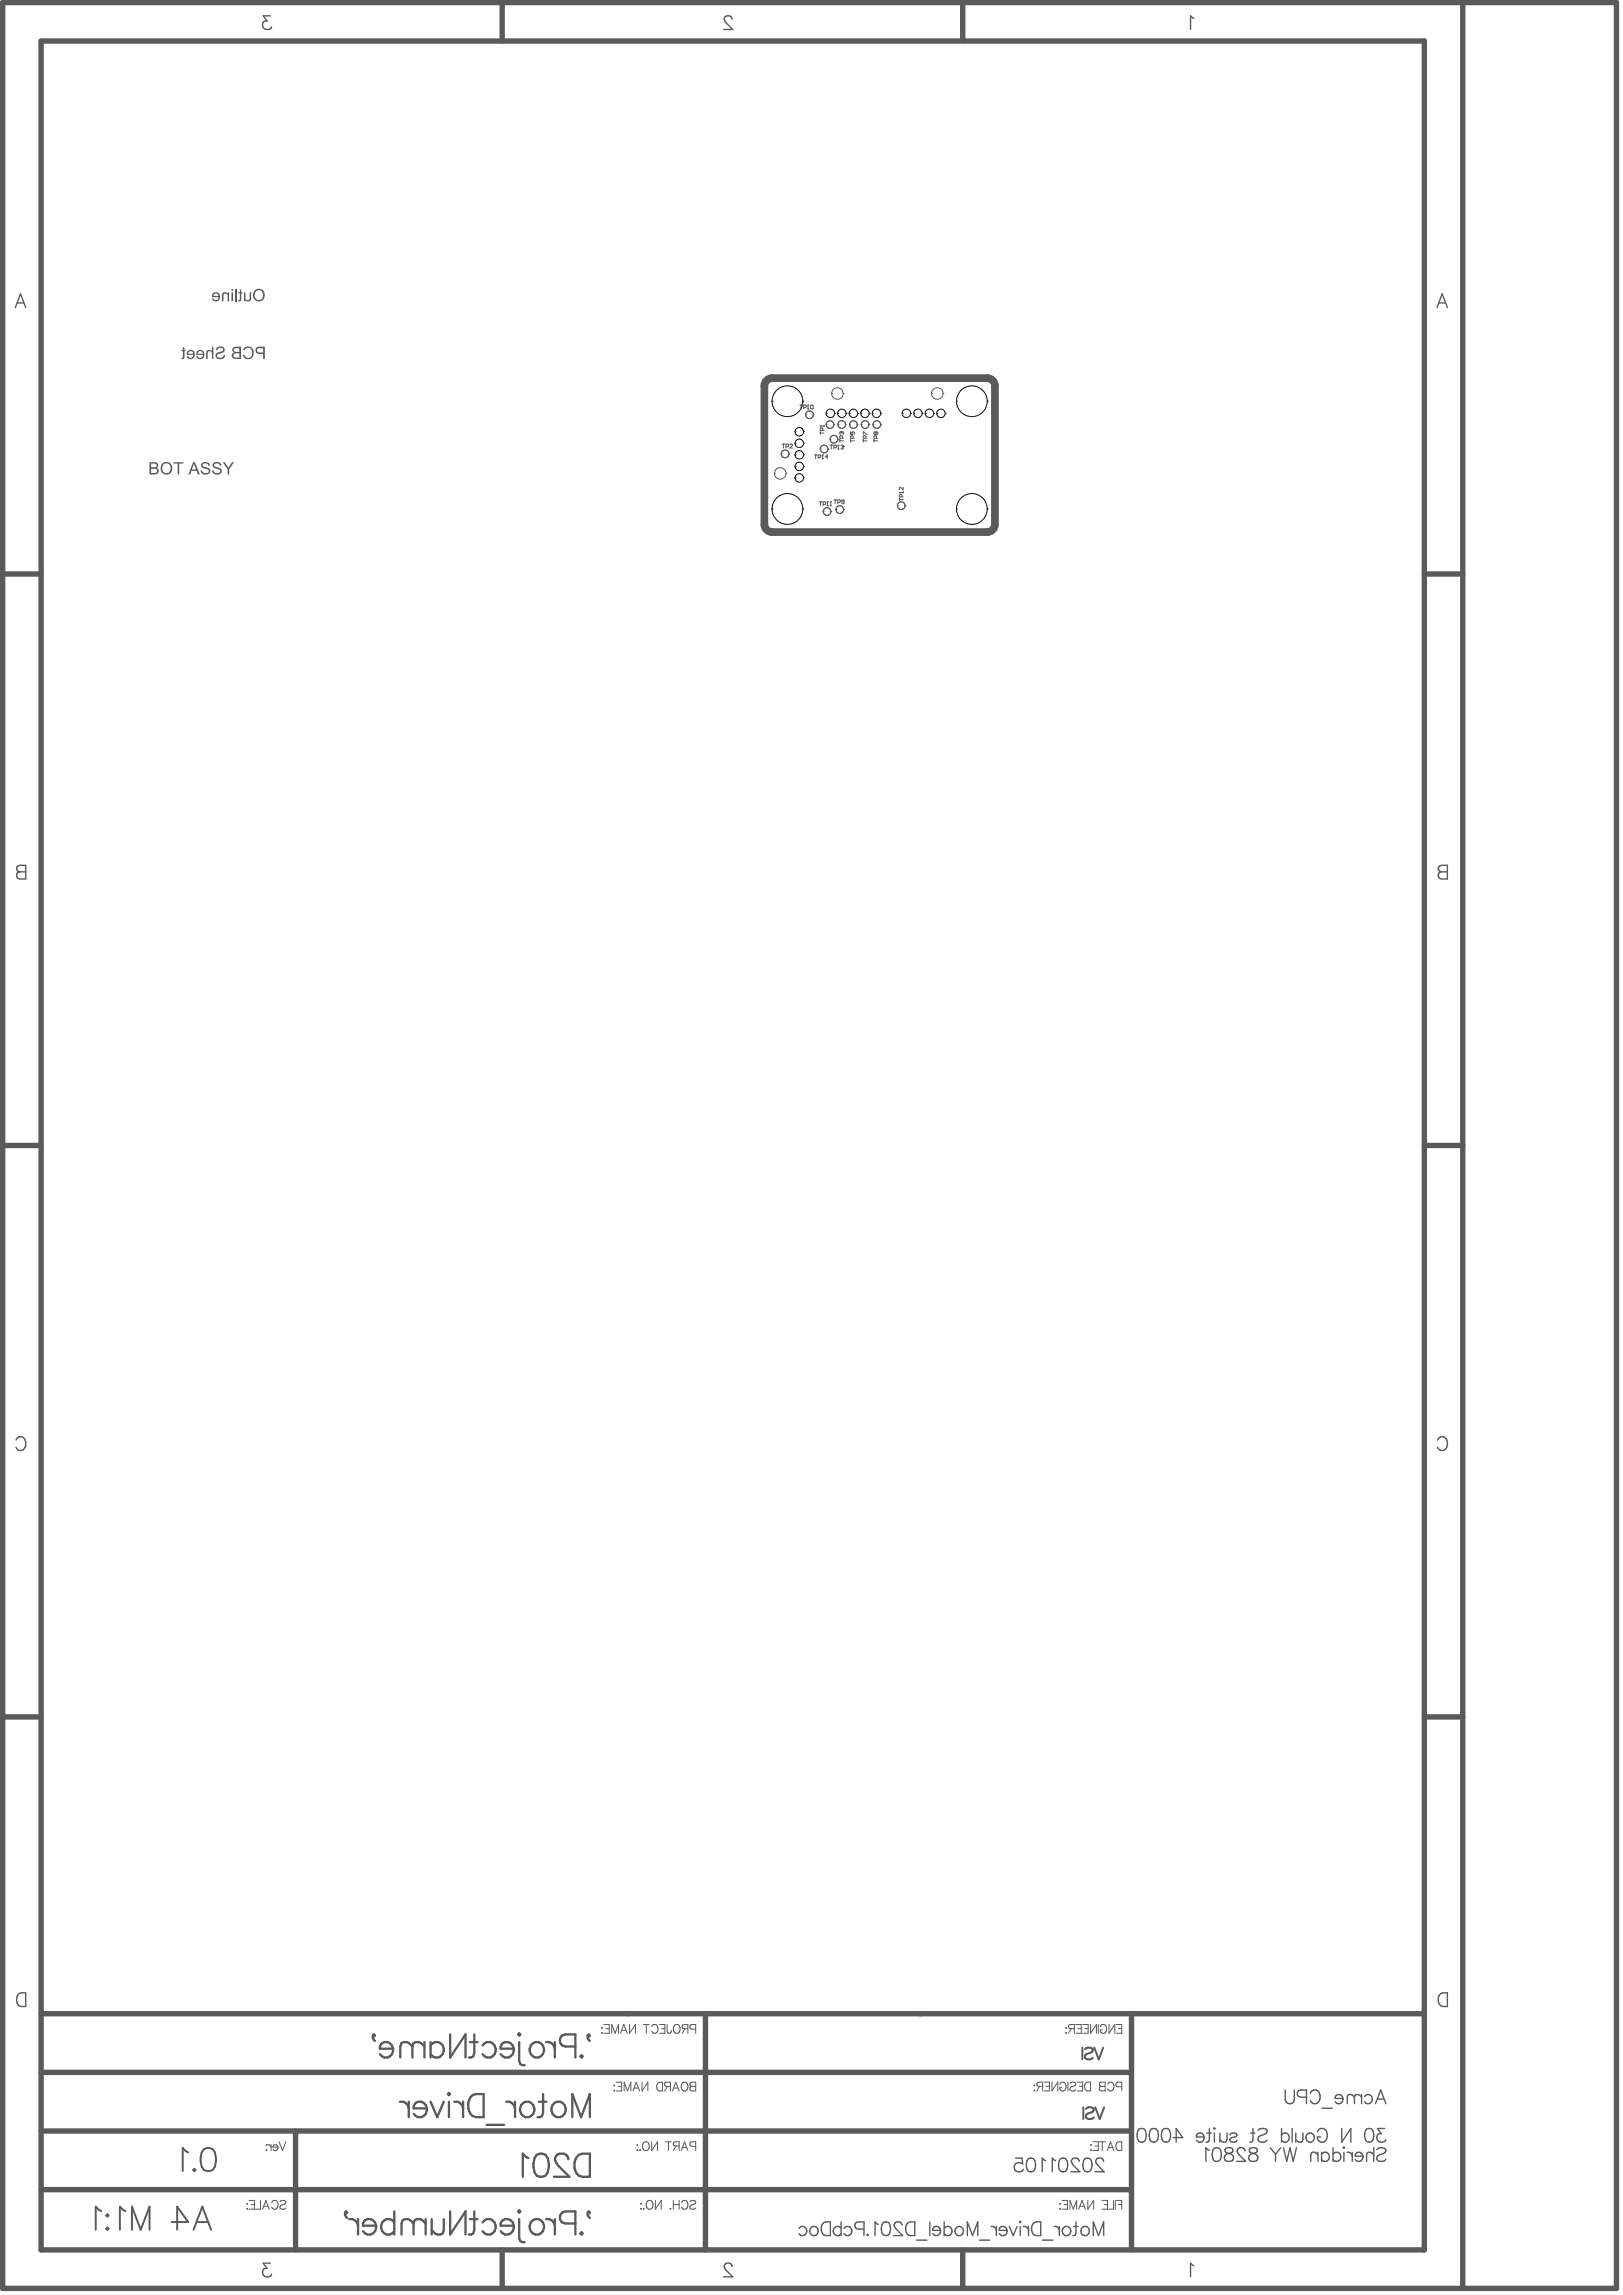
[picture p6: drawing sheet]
<svg xmlns="http://www.w3.org/2000/svg" width="351mm" height="496mm" viewBox="0 0 351 496" stroke-linecap="round" stroke-linejoin="round" font-family="sans-serif">
<g fill="none" stroke="#5a5a5a" stroke-width="1.2">
<path d="M.6 .6h349v494.3h-349zM8.9 8.9h299.1v477.7h-299.1zM108.6 .6v8.3M208.2 .6v8.3M316.4 .6v494.3M.6 124.1h8.3M308 124.1h8.4M.6 247.7h8.3M308 247.7h8.4M.6 371.3h8.3M308 371.3h8.4M8.9 435.5h299.1"/>
<path d="M152.6 435.5v51.1M244.7 435.5v51.1M8.9 448.2h235.8M8.9 473.6h235.8M8.9 460.9h235.8M63.9 460.9v25.7M108.6 486.6v8.3M208.2 486.6v8.3"/>
</g>
<g fill="none" stroke="#5a5a5a" stroke-width=".3">
<path d="M58.5 3.4h-1.6l.9 1.1a.95 .95 0 0 0-1 1.1 .95 .95 0 0 0 1.2 .8l.5-.2 .2-.4M158.3 4.1l-.3-.5-.8-.2a.72 .72 0 0 0-.4 1.1l1.7 1.9h-2M258.2 4l-.7-.6v3M3.3 66.5l1.1-2.9 1.2 2.9M3.7 65.5h1.4M310.8 66.5l1.1-2.9 1.1 2.9M311.2 65.5h1.4M3.7 187.4l.6-.3h1.3v3h-1.3a.78 .78 0 0 1-.7-.8 .78 .78 0 0 1 .7-.7l-.4-.2a.67 .67 0 0 1-.2-1zM4.3 188.6h1.3M311.3 187.3l1.7-.2v3h-1.2a.78 .78 0 0 1-.8-.8 .78 .78 0 0 1 .8-.7l-.5-.2a.68 .68 0 0 1 0-1.1zM311.8 188.6h1.2M3.5 311.4a1.09 1.09 0 0 1 1.2-.7 1.09 1.09 0 0 1 .9 1.2 1.29 1.29 0 0 1-.3 1.4 1.29 1.29 0 0 1-1.4 .3l-.4-.6"/>
<path d="M310.9 311.4a1.09 1.09 0 0 1 1.3-.7 1.09 1.09 0 0 1 .8 1.2 1.29 1.29 0 0 1-.2 1.4 1.29 1.29 0 0 1-1.5 .3l-.4-.6M4.2 431.1l1.4-.1v3h-1a1.65 1.65 0 0 1-.4-2.9zM311.3 431.4l.7-.4h1v3h-1a1.62 1.62 0 0 1-.7-2.6zM58.5 489.5h-1.6l.9 1.1a.95 .95 0 0 0-1 1.1 .95 .95 0 0 0 1.2 .7l.5-.1 .2-.4M158.3 490.2l-.3-.6-.8-.1a.72 .72 0 0 0-.4 1.1l1.7 1.8h-2M258.2 490l-.7-.5v2.9"/>
</g>
<g fill="none" stroke="#5a5a5a" stroke-width=".22">
<path d="M130.2 438.5v.2zM130.2 439.6v.2zM130.6 437.9h1.2v1.9h-1.2M131 438.8h.8M132.3 439.8v-1.9l.7 1.9 .7-1.9v1.9M134.2 439.8l.7-1.9 .7 1.9M134.5 439.1h.9M136.2 437.9v1.9l1.2-1.9v1.9M139.1 437.9h1.3M139.8 437.9v1.9M140.9 438.3a.7 .7 0 0 1 .8-.5 .7 .7 0 0 1 .6 .8v.4a.7 .7 0 0 1-.6 .8 .7 .7 0 0 1-.8-.5M142.6 437.9h1.2v1.9h-1.2"/>
<path d="M143.1 438.8h.7M144.3 437.9l.1 1.7 .2 .2 .4-.1 .2-.6M146 437.9a.91 .91 0 0 1 1.1 .4 .91 .91 0 0 1-.2 1.2 .7 .7 0 0 1-.8 .2 .7 .7 0 0 1-.5-.7l.1-.7zM148.1 438.8l-.6 1M148.8 438.8l-1.1-.1-.2-.3 .1-.4 .4-.1h.8v1.9M150.5 438.8h-.9a.5 .5 0 0 1-.4-.5 .5 .5 0 0 1 .4-.4h.9v1.9M230.5 438.6h.2zM230.6 439.6v.2zM231.7 438.8l-.6 1M232.4 438.8l-1.1-.1-.2-.3 .1-.4 .3-.1h.9v1.9M232.7 437.9h1.1v1.9h-1.1M233.1 438.8h.7"/>
<path d="M234.2 437.9h1.1v1.9h-1.1M234.6 438.8h.7M235.9 437.9v1.9l1.2-1.9v1.9M237.5 437.9v1.9M238 438.3a.7 .7 0 0 1 .8-.5 .7 .7 0 0 1 .5 .8v.4a.68 .68 0 0 1-.7 .8 .68 .68 0 0 1-.6-.8h.4M239.8 437.9v1.9l1.3-1.9v1.9M241.4 437.9h1.2v1.9h-1.2M241.9 438.8h.7M132.9 451v.2zM132.9 452.1v.1zM133.3 450.3h1.1v1.9h-1.1M133.7 451.2h.7"/>
<path d="M135 452.2v-1.9l.7 1.9 .7-1.9v1.9M136.9 452.2l.7-1.9 .7 1.9M137.2 451.6h.9M138.9 450.3v1.9l1.2-1.9v1.9M142.2 450.6l.5-.3h.6v1.9h-.6l-.5-.2-.2-.5zM144.4 451.2l-.7 1M145 451.2h-1.1l-.2-.3 .1-.4 .4-.2h.8v1.9M145.4 452.2l.8-1.9 .7 1.9M145.7 451.6h.9M147.5 450.6a.7 .7 0 0 1 .8-.2 .7 .7 0 0 1 .5 .7v.4a.72 .72 0 0 1-.8 .8 .72 .72 0 0 1-.7-.8zM149.4 450.4l1.1-.1v1.9h-.9a.5 .5 0 0 1-.4-.5 .5 .5 0 0 1 .4-.5l-.4-.3zM149.6 451.2h.9"/>
<path d="M53.4 476.6h.2zM53.5 477.6v.2zM53.9 475.9h1.1v1.9h-1.1M54.3 476.8h.7M56.3 475.9v1.9h-1M56.8 477.8l.7-1.9 .7 1.9M57.1 477.2h.9M57.6 463.9v.1zM57.6 464.9v.2zM57.9 463.9a.61 .61 0 0 1 .7 .5M58.6 463.9v1.2M58.8 476.4a.7 .7 0 0 1 .8-.5 .7 .7 0 0 1 .5 .7v.5a.7 .7 0 0 1-.5 .7 .7 .7 0 0 1-.8-.4"/>
<path d="M59.2 463.9a.58 .58 0 0 1 .9 .5h-1.1zM60.1 464.4a.6 .6 0 0 1-.3 .7 .6 .6 0 0 1-.8-.3M60.4 463.2l.7 1.9 .7-1.9M60.5 476.2a.71 .71 0 0 1 .7-.3 .71 .71 0 0 1 .6 .5l-.2 .2-.9 .4-.2 .5a.83 .83 0 0 0 1.3 0M138.6 476.5v.2zM138.6 477.6v.2zM139.2 477.6v.2zM140.1 476a.91 .91 0 0 1 1.1 .4 .91 .91 0 0 1-.2 1.1 .7 .7 0 0 1-.8 .3 .7 .7 0 0 1-.4-.7v-.5zM141.7 475.9v1.9l1.3-1.9v1.9M145 477.6v.2zM145.6 475.9v1.9M145.6 476.8h1.3"/>
<path d="M146.9 475.9v1.9M147.4 476.4a.7 .7 0 0 1 .8-.5 .7 .7 0 0 1 .6 .7v.5a.7 .7 0 0 1-.6 .7 .7 .7 0 0 1-.8-.4M149.2 476.2a.71 .71 0 0 1 .7-.3 .71 .71 0 0 1 .6 .5l-.2 .2-.9 .4-.2 .5a.83 .83 0 0 0 1.3 0M235.9 463.9h.1zM235.9 465h.1zM236.4 463.2h1.1v1.9h-1.1M236.8 464.1h.7M237.8 463.2h1.2M238.4 463.2v1.9M239.5 465.1l.7-1.9 .7 1.9M239.7 464.5h.9M241.7 463.3l.9-.1v1.9h-.6a1.06 1.06 0 0 1-.3-1.8z"/>
</g>
<g fill="none" stroke="#5a5a5a" stroke-width=".5">
<path d="M97.4 440v5l3.3-5v5M102.6 440v4l-.3 .8-.4 .2h-.5M112 440l.3-.2 .2 .2-.2 .2zM80.9 440.5l.2-.3-.2-.2a.92 .92 0 0 0 .2 1.4M82.6 441.9a1.51 1.51 0 0 1 2.4 1.2h-2.8v-.5zM85 443.1a1.57 1.57 0 0 1-.9 1.8 1.57 1.57 0 0 1-1.9-.6M86.5 454.6a1.6 1.6 0 0 1 1.9 1.4M88.4 454.6v3.3M89.2 442.6l-.7-.7-.5-.2h-.7l-.5 .2-.2 .7v2.4M89.2 442.6l.2-.7 .5-.2h.7l.5 .2 .7 .7M89.2 442.6v2.4M89.7 455a1.49 1.49 0 0 1 1.6-.4 1.49 1.49 0 0 1 1 1.4h-2.8v-.5z"/>
<path d="M91.8 441.7v3.3M92.3 456a1.57 1.57 0 0 1-.9 1.8 1.57 1.57 0 0 1-1.9-.6M93.1 454.6l1.5 3.3 1.4-3.3M93.1 442.4a1.65 1.65 0 0 1 2.9 .4 1.65 1.65 0 0 1-1.9 2.2l-1-.7M93.1 441.7v3.3M97.1 452.7l.2 .2-.2 .2-.2-.2zM97.1 454.6v3.3M98.3 454.6a1.6 1.6 0 0 1 1.9 1.4M100.2 454.6v3.3M101.6 441.7h1.7M102.2 453.1l.7-.2h1.7v5h-1.7a2.37 2.37 0 0 1-1.6-3.1l.4-1.2zM104.4 442.4a1.65 1.65 0 0 1 2.8 .4 1.65 1.65 0 0 1-1.9 2.2l-.9-.7"/>
<path d="M105.2 459.6h3.8M108.7 441.9a1.51 1.51 0 0 1 2.4 1.2h-2.8v-.5zM109.5 454.6a1.6 1.6 0 0 1 1.9 1.4M111.1 443.1a1.57 1.57 0 0 1-.9 1.8 1.57 1.57 0 0 1-1.9-.6M111.4 454.6v3.3M112.3 441.7v4l.2 .7 .5 .3h.5M113.2 454.8a1.67 1.67 0 0 1 2.3 .9 1.67 1.67 0 0 1-1.1 2.2 1.69 1.69 0 0 1-1.9-1.1 1.69 1.69 0 0 1 .7-2zM115.3 441.9a1.67 1.67 0 0 1 2.3 .9 1.67 1.67 0 0 1-1.1 2.2 1.69 1.69 0 0 1-1.9-1.1 1.69 1.69 0 0 1 .7-2zM116.5 454.6h1.7M117.5 452.9v4l-.3 .8-.5 .2h-.4M118.1 441.7a1.6 1.6 0 0 1 1.9 1.4M120 441.7v3.3"/>
<path d="M123.8 457.9v-5l1.9 5 1.9-5v5M124.4 442.6h-2.1a1.31 1.31 0 0 1-1.2-1.3 1.31 1.31 0 0 1 1.2-1.3h2.1v5M125.8 444.5l.2 .3-.2 .2-.3-.2zM127.3 440.5l.3-.3-.3-.2a.92 .92 0 0 0 .3 1.4M114.3 466.8l-.5-.3-.7-.7v5M116.1 466a1.62 1.62 0 0 1 2.4 .8 4.1 4.1 0 0 1-.5 3.8 1.62 1.62 0 0 1-2.4-.8 4.1 4.1 0 0 1 .5-3.8zM122.9 467a1.24 1.24 0 0 0-1-1.2h-.9a1.22 1.22 0 0 0-.7 1.9l.5 .7 2.3 2.4h-3.3M125.2 466l.7-.2h1.7v5h-1.7a2.37 2.37 0 0 1-1.7-3.1l.5-1.2z"/>
<circle cx="120.8" cy="456.2" r="1.65"/>
</g>
<g fill="#5a5a5a">
<path d="M52.9 75.1l.5-.2 .8 .2 .5 .4 .2 .5-.1 1-.5 .6-.4 .1-.8-.1-.6-.8 .4-.1 .4 .6a1.01 1.01 0 0 0 1.1-.4 1.01 1.01 0 0 0 .1-1.1l-.4-.4a.75 .75 0 0 0-1.2 .4l-.3-.1z"/>
<path d="M46.9 75.2l.6-.3 .5 .1a.7 .7 0 0 1 .6 .7 .7 .7 0 0 1-.8 .7l-.4 .1a.44 .44 0 0 0-.4 .6 .44 .44 0 0 0 .6 .3l.6-.2 .2-.5 .3 .1-.1 .5-.4 .3h-1a.77 .77 0 0 1-.6-.9 .77 .77 0 0 1 .9-.6l.3-.1a.43 .43 0 0 0 .4-.5 .43 .43 0 0 0-.7-.2l-.3 .1-.2 .3h-.3z"/>
<path d="M44.8 75.8l.5-.2 .5 .3v-.9h.3v2.6h-.3v-1.4l-.3-.2a.41 .41 0 0 0-.4 0 .41 .41 0 0 0-.2 .4v1.2h-.3v-1.3z"/>
<path d="M39.6 75.1l.3 .1v.5h.2v.2h-.2v1.5l-.6 .3-.1-.1 .1-.3h.3v-1.4h-.3v-.2h.3z"/>
<path d="M55.5 75.1l-.2 .4v.5a.89 .89 0 0 0 .9 .6h.7v1h.4v-2.6h-1.3zM55.7 75.4l1.2-.1v.9h-.7a.52 .52 0 0 1-.5-.2 .52 .52 0 0 1 0-.6z"/>
<path d="M50.5 75.1l-.2 .3a.68 .68 0 0 0 .3 .8 .74 .74 0 0 0-.4 1 .74 .74 0 0 0 .9 .4h1v-2.6h-1.1zM50.7 75.4l1.1-.1v.8h-.7a.43 .43 0 0 1-.5-.2 .43 .43 0 0 1 .1-.5zM50.7 76.5l1.1-.1v.9h-1.1l-.2-.3z"/>
<path d="M42.6 75.9l-.2 .8h1.5a.56 .56 0 0 1-.5 .7 .56 .56 0 0 1-.6-.4h-.4l.1 .2a.95 .95 0 0 0 1.3 .3 .95 .95 0 0 0 .3-1.3 .95 .95 0 0 0-1.3-.4zM42.9 76.1a.56 .56 0 0 1 .6-.1 .56 .56 0 0 1 .4 .5h-1.1z"/>
<path d="M40.6 75.9l-.2 .8h1.4a.56 .56 0 0 1-.4 .7 .56 .56 0 0 1-.7-.4l-.3 .1 .3 .5h.9l.4-.3 .1-.8-.2-.6-.4-.2h-.5zM40.8 76.1a.56 .56 0 0 1 .6-.1 .56 .56 0 0 1 .4 .5h-1.1z"/>
</g>
<g fill="none" stroke="#5a5a5a" stroke-width=".22">
<path d="M169 98.2h.1M169 98.2a.83 .83 0 0 0 .8 .8 .83 .83 0 0 0 .8-.8M169 98.2a.83 .83 0 0 1 .8-.9 .83 .83 0 0 1 .8 .9M169.2 96.1h.5M169.4 96.1v.8M170 96.6l.5-.1-.1-.4h-.4v.8M170.6 98.2h.1M170.8 96.2l.2-.1 .4 .1-.6 .7h.6M174.2 89.7h.1M174.2 89.7a.83 .83 0 0 0 .9 .8 .83 .83 0 0 0 .8-.8M174.2 89.7a.83 .83 0 0 1 .9-.8 .83 .83 0 0 1 .8 .8M175.9 89.7h.1"/>
<path d="M176.1 98.4h.6M176.4 98.4v.8M177 98.9l.5-.1-.1-.4h-.4v.8M177.4 97.1h.1M177.4 97.1a.83 .83 0 0 0 .8 .8 .83 .83 0 0 0 .9-.8M177.4 97.1a.83 .83 0 0 1 .8-.8 .83 .83 0 0 1 .9 .8M177.4 92.1h.1M177.4 93.4v.5M177.4 93.7h.8M177.4 92.1l.1 .2M177.4 92.1h.8M177.8 99.2h.3"/>
<path d="M177.9 98.4h.1M177.9 98.4l-.1 .1M177.9 98.4v.8M178 93.1v-.4l-.5-.2-.1 .6h.8M178.2 92v.3M178.7 91.8h.1M178.7 91.8a.83 .83 0 0 0 .8 .9 .83 .83 0 0 0 .8-.9M178.7 91.8a.83 .83 0 0 1 .8-.8 .83 .83 0 0 1 .8 .8M179 98.8h-.5l.4-.4v.8M179.1 97.1h.1M179.5 96.3h.6M179.5 95h.1"/>
<path d="M179.5 95a.83 .83 0 0 0 .8 .8 .83 .83 0 0 0 .9-.8M179.5 95a.83 .83 0 0 1 .8-.8 .83 .83 0 0 1 .9 .8M179.8 96.3v.8M179.9 85.1h.1M179.9 85.1a1.25 1.25 0 0 0 1.2 1.3 1.25 1.25 0 0 0 1.3-1.3M179.9 85.1a1.25 1.25 0 0 1 1.2-1.2 1.25 1.25 0 0 1 1.3 1.2M180.3 96.8l.6-.1-.1-.4h-.5v.8M180.3 91.8h.1M181.2 97.1h.2M181.2 95h.1M181.2 91.8h.1M181.2 91.8a.83 .83 0 0 0 .8 .9 .83 .83 0 0 0 .9-.9"/>
<path d="M181.2 91.8a.83 .83 0 0 1 .8-.8 .83 .83 0 0 1 .9 .8M181.3 96.3h.1M181.3 96.3l-.1 .1M181.3 96.3v.8M181.6 95.3h.9M181.6 95.1v.5M181.9 96.4l.4-.1 .1 .3M181.9 93.4h.1M181.9 93.4l-.3 .1 .2 .5M181.9 93.4l.1 .1M182 93.5l.2-.1 .3 .1-.2 .5M182 93.5v.2"/>
<path d="M182.1 96.7h.2M182.2 94.8v-.4l-.4-.2-.2 .6h.9M182.3 96.7l.1 .1-.1 .3-.4-.1M182.4 85.1h.1M182.4 96.6h.1M182.4 96.6l-.1 .1M182.9 91.8h.1M183.7 91.8h.1M183.7 91.8a.83 .83 0 0 0 .9 .9 .83 .83 0 0 0 .8-.9M183.7 91.8a.83 .83 0 0 1 .9-.8 .83 .83 0 0 1 .8 .8M184 95.3h.8M184 93.4v.6h.4l-.2-.3 .2-.3 .4 .1-.2 .5"/>
<path d="M184 95.1v.5M184.5 94.8v-.4l-.4-.2-.1 .6h.8M185.4 91.8h.1M186.3 91.8h.1M186.3 91.8a.83 .83 0 0 0 .8 .9 .83 .83 0 0 0 .8-.9M186.3 91.8a.83 .83 0 0 1 .8-.8 .83 .83 0 0 1 .8 .8M186.7 95.3h.8M186.7 94v-.6l.8 .6M186.7 95.1v.5M187.2 94.8v-.4l-.4-.2-.1 .6h.8M187.9 91.8h.1M188.8 91.8h.1"/>
<path d="M188.8 91.8a.83 .83 0 0 0 .8 .9 .83 .83 0 0 0 .9-.9M188.8 91.8a.83 .83 0 0 1 .8-.8 .83 .83 0 0 1 .9 .8M189 95.1v.5M189 95.3h.8M189.4 93.5l-.1-.1-.3 .1 .2 .5 .2-.2M189.4 93.5l.2-.1 .2 .1-.1 .5-.3-.2M189.4 93.5v.3M189.6 94.8v-.4l-.4-.2-.2 .6h.8M190.5 91.8h.1M201.5 85.1h.1M201.5 85.1a1.25 1.25 0 0 0 1.2 1.3 1.25 1.25 0 0 0 1.3-1.3M201.5 85.1a1.25 1.25 0 0 1 1.2-1.2 1.25 1.25 0 0 1 1.3 1.2"/>
<path d="M204 85.1h.1M167.5 102.4h.1M167.5 102.4a1.25 1.25 0 0 0 1.2 1.2 1.25 1.25 0 0 0 1.3-1.2M167.5 102.4a1.25 1.25 0 0 1 1.2-1.3 1.25 1.25 0 0 1 1.3 1.3M170 102.4h.1M177.2 108.5h.5M177.5 108.5v.9M178 109.1l.6-.1-.2-.5h-.4v.9M178 110.6h.1M178 110.6a.83 .83 0 0 0 .9 .9 .83 .83 0 0 0 .8-.9M178 110.6a.83 .83 0 0 1 .9-.8 .83 .83 0 0 1 .8 .8M178.8 109.4h.3"/>
<path d="M179 108.5h.1M179 108.5l-.2 .2M179 108.5v.9M179.5 109.4h.3M179.7 108.5h.1M179.7 108.5v.9M179.7 108.5l-.2 .2M179.7 110.6h.1M180.8 110.2h.1M180.8 110.2a.83 .83 0 0 0 .8 .8 .83 .83 0 0 0 .8-.8M180.8 110.2a.83 .83 0 0 1 .8-.8 .83 .83 0 0 1 .8 .8M182.4 110.2h.1"/>
<path d="M194.1 109.4h.1M194.1 109.4a.83 .83 0 0 0 .8 .8 .83 .83 0 0 0 .8-.8M194.1 109.4a.83 .83 0 0 1 .8-.9 .83 .83 0 0 1 .8 .9M194.5 106.5h.1M194.5 107.8v.5M194.5 108h.8M194.5 106.5h.8M194.5 106.5l.1 .1M195.1 107.5v-.4l-.5-.2-.1 .6h.8M195.3 105.4v.6l-.5-.6-.3 .1 .1 .5M195.3 106.4v.2M195.7 109.4h.1"/>
<path d="M223.7 451v.1zM223.7 452v.2zM224.9 451.2l-.7 1M225.5 451.2l-1.1-.1-.2-.2 .1-.4 .4-.2h.8v1.9M225.8 450.3h1.2v1.9h-1.2M226.3 451.2h.7M227.5 450.3v1.9l1.3-1.9v1.9M229.2 450.8a.7 .7 0 0 1 .8-.5 .7 .7 0 0 1 .6 .7v.5a.68 .68 0 0 1-.7 .7 .68 .68 0 0 1-.7-.7h.5M231 450.3v1.9M231.4 450.6a.71 .71 0 0 1 .7-.3 .71 .71 0 0 1 .6 .5l-.2 .2-.9 .4-.2 .6a.83 .83 0 0 0 1.3 0M233 450.3h1.1v1.9h-1.1M233.4 451.2h.7"/>
<path d="M234.9 450.4l.9-.1v1.9h-.6a1.06 1.06 0 0 1-.3-1.8zM237.9 450.4l1.1-.1v1.9h-.8a.5 .5 0 0 1-.5-.5 .5 .5 0 0 1 .5-.5l-.4-.3zM238.2 451.2h.8M239.6 450.8a.7 .7 0 0 1 .8-.5 .7 .7 0 0 1 .5 .7v.5a.7 .7 0 0 1-.5 .7 .7 .7 0 0 1-.8-.4M242.6 451.3h-.8a.5 .5 0 0 1-.5-.5 .5 .5 0 0 1 .5-.5h.8v1.9M137.8 463.9v.1zM137.8 464.9v.2zM138.4 464.9v.2zM139.3 463.3a.91 .91 0 0 1 1.1 .4 .91 .91 0 0 1-.2 1.1 .7 .7 0 0 1-.8 .3 .7 .7 0 0 1-.4-.7l.1-.7zM140.9 463.2v1.9l1.3-1.9v1.9M143.9 463.2h1.3M144.6 463.2v1.9"/>
<path d="M146.2 464.1l-.6 1M146.9 464.1l-1.1-.1-.2-.2 .1-.4 .4-.2h.8v1.9M147.3 465.1l.7-1.9 .8 1.9M147.6 464.5h.9M150.5 464.2h-.9a.5 .5 0 0 1-.4-.5 .5 .5 0 0 1 .4-.5h.9v1.9M229.3 476.5v.2zM229.3 477.6v.2zM229.7 475.9h1.2v1.9h-1.2M230.1 476.8h.8M231.4 477.8v-1.9l.7 1.9 .8-1.9v1.9M233.3 477.8l.7-1.9 .7 1.9M233.6 477.2h.9"/>
<path d="M235.3 475.9v1.9l1.2-1.9v1.9M238.3 475.9h1.2v1.9h-1.2M238.8 476.8h.7M240.8 475.9v1.9h-1.1M241.2 475.9v1.9M241.4 475.9h1.2v1.9M241.9 476.8h.7"/>
</g>
<g fill="none" stroke="#5a5a5a" stroke-width=".3">
<path d="M278 452v2.1a.99 .99 0 0 0 .9 .9 .99 .99 0 0 0 1-.9v-2.1M282.6 453.6h-1.3a.78 .78 0 0 1-.7-.8 .78 .78 0 0 1 .7-.8h1.3v3M283.4 452.7a1.09 1.09 0 0 1 1.2-.7 1.09 1.09 0 0 1 .9 1.1 1.29 1.29 0 0 1-.3 1.5 1.29 1.29 0 0 1-1.4 .2l-.4-.5M285.9 456h2.2M289 453.1a.89 .89 0 0 1 1.5 .8h-1.7zM290.5 453.9a.93 .93 0 0 1-.6 1 .93 .93 0 0 1-1.1-.3M292.9 453.6l-.7-.6-.7 .1-.1 .5v1.4M292.9 453.6l.2-.5 .3-.1h.4l.7 .6M292.9 453.6v1.4M294.5 453v2M295.1 453.4a.94 .94 0 0 1 1.4-.1 .94 .94 0 0 1 0 1.4 .94 .94 0 0 1-1.4-.1M297.5 455l1.1-3 1.1 3"/>
<path d="M297.9 454h1.4M219.6 466.8h1.4l.2 1.2a1.04 1.04 0 0 0-1.6 0 1.04 1.04 0 0 0 .2 1.6 1.04 1.04 0 0 0 1.5-.5M222.4 466.9a.96 .96 0 0 1 1.4 .4 2.45 2.45 0 0 1-.3 2.3 .96 .96 0 0 1-1.4-.5 2.45 2.45 0 0 1 .3-2.2zM226.1 467.3l-.7-.5v2.9M228.3 467.3l-.7-.5v2.9M229.4 466.9a.96 .96 0 0 1 1.4 .4 2.45 2.45 0 0 1-.3 2.3 .96 .96 0 0 1-1.4-.5 2.45 2.45 0 0 1 .3-2.2zM233.4 467.5l-.3-.6-.8-.1a.72 .72 0 0 0-.4 1.1l1.6 1.8h-1.9M234.6 466.9a.96 .96 0 0 1 1.4 .4 2.45 2.45 0 0 1-.2 2.3 .96 .96 0 0 1-1.5-.5 2.45 2.45 0 0 1 .3-2.2zM238.7 467.5l-.3-.6-.9-.1a.72 .72 0 0 0-.4 1.1l1.7 1.8h-2M246.3 460.5a.96 .96 0 0 1 1.5 .4 2.45 2.45 0 0 1-.3 2.3 .96 .96 0 0 1-1.4-.5 2.45 2.45 0 0 1 .2-2.2zM249 460.5a.96 .96 0 0 1 1.4 .4 2.45 2.45 0 0 1-.3 2.3 .96 .96 0 0 1-1.4-.5 2.45 2.45 0 0 1 .3-2.2zM251.6 460.5a.96 .96 0 0 1 1.4 .4 2.45 2.45 0 0 1-.3 2.3 .96 .96 0 0 1-1.4-.5 2.45 2.45 0 0 1 .3-2.2z"/>
<path d="M253.7 462.3h2.1l-1.4-2v3M259 461.5a.89 .89 0 0 1 1.4 .7h-1.7zM260.4 462.2a.93 .93 0 0 1-.5 1 .93 .93 0 0 1-1.2-.3M261 461.3h1M261.5 465.1l-.7-.6v3M261.6 460.3v2.4l-.2 .5-.5 .1M262.6 464.6a.96 .96 0 0 1 1.4 .5 2.45 2.45 0 0 1-.3 2.2 .96 .96 0 0 1-1.4-.4 2.45 2.45 0 0 1 .3-2.3zM262.6 460.2l.2 .1-.2 .2-.1-.2zM262.6 461.3v2M263.8 461.3v2M265.1 464.6a.6 .6 0 0 0 .3 1 1.22 1.22 0 0 1 1.4 1.3 1.03 1.03 0 0 1-1.2 .6 1.03 1.03 0 0 1-.8-1 1.36 1.36 0 0 1 1.4-.9 .6 .6 0 0 0 .3-1l-.4-.1zM265.4 461.3l-.2 1.9-.7 .1-.7-.6"/>
<path d="M266 461.8a.89 .89 0 0 1 1.5 0l-.1 .2-1.3 .5-.1 .4a.89 .89 0 0 0 1.5 0M269.3 465.2l-.3-.6-.9-.1a.72 .72 0 0 0-.4 1.1l1.7 1.9h-2M270.3 464.6a.6 .6 0 0 0 .3 1 1.22 1.22 0 0 1 1.4 1.3 1.03 1.03 0 0 1-1.1 .6 1.03 1.03 0 0 1-.8-1 1.36 1.36 0 0 1 1.4-.9 .6 .6 0 0 0 .3-1l-.5-.1zM270.4 461.3h1M271 460.3v2.4l-.1 .5-.6 .1M272.1 460.8a1.3 1.3 0 0 1 1.9 0 .76 .76 0 0 1-.5 .8l-.9 .3a.72 .72 0 0 0-.5 .5 .72 .72 0 0 0 .3 .8 1.36 1.36 0 0 0 1.6-.3M274.7 464.5l1.2 1.4M275.9 465.9v1.6M277 464.5l-1.1 1.4M277.2 461.8a.94 .94 0 0 1 1.3-.2 .94 .94 0 0 1 0 1.4 .94 .94 0 0 1-1.3-.1M277.2 460.3v3M277.6 464.5l.7 3 .7-3 .7 3 .7-3"/>
<path d="M279.5 460.3v3M280.2 461.3v2M281.8 461.3l-.2 1.9-.7 .1-.7-.6M284.9 461a1.09 1.09 0 0 1 1.3-.7 1.09 1.09 0 0 1 .8 1.2 1.29 1.29 0 0 1-.2 1.4 1.29 1.29 0 0 1-1.4 .3l-.5-.6v-.4h.7M285 466.1l-.7-.6-.7 .1-.1 1.9M285 465.5v2M285.8 465.9a.94 .94 0 0 1 1.4-.1 .94 .94 0 0 1 0 1.4 .94 .94 0 0 1-1.4-.2M285.8 465.5v2M288.3 465.9a.94 .94 0 0 1 1.4-.1 .94 .94 0 0 1 0 1.4 .94 .94 0 0 1-1.4-.2M288.3 464.5v3M290.2 460.3v3l2-3v3M290.6 464.4l.2 .1-.2 .1-.1-.1z"/>
<path d="M290.6 465.5v2M291.3 465.5a.95 .95 0 0 1 1.2 .8M292.5 465.5v2M293.4 465.6a.89 .89 0 0 1 1.4 .7h-1.7zM294.8 466.3a.93 .93 0 0 1-.6 1.1 .93 .93 0 0 1-1.1-.4M295.6 460.5a.96 .96 0 0 1 1.4 .4 2.45 2.45 0 0 1-.3 2.3 .96 .96 0 0 1-1.4-.5 2.45 2.45 0 0 1 .3-2.2zM297.1 464.5v3M297.1 466.1l-.7-.6-.7 .1-.1 1.9M297.8 464.9a1.3 1.3 0 0 1 1.9 0 .75 .75 0 0 1-.5 .9l-.9 .3a.72 .72 0 0 0-.5 .5 .72 .72 0 0 0 .3 .7 1.36 1.36 0 0 0 1.6-.3M299.5 460.3h-1.6l.9 1.2a.95 .95 0 0 0-1.1 1.1 .95 .95 0 0 0 1.3 .7l.5-.1 .2-.5M172.8 482a.94 .94 0 0 1 1.4-.2 .94 .94 0 0 1 0 1.4 .94 .94 0 0 1-1.4-.1M178.2 480.7l1.4-.2v3h-1a1.65 1.65 0 0 1-.4-2.8z"/>
<path d="M181.9 482a.94 .94 0 0 0-1.4-.2 .94 .94 0 0 0 0 1.4 .94 .94 0 0 0 1.4-.1M181.9 480.5v3M182.5 482a.94 .94 0 0 1 1.4-.2 .94 .94 0 0 1 0 1.4 .94 .94 0 0 1-1.4-.1M186.9 482.1h-1.3a.78 .78 0 0 1-.7-.8 .78 .78 0 0 1 .7-.8h1.3v3M187.6 483.2l.2 .2-.2 .1-.1-.1zM190 481.1l-.8-.6v3M191 480.7a.96 .96 0 0 1 1.4 .4 2.45 2.45 0 0 1-.2 2.3 .96 .96 0 0 1-1.4-.5 2.45 2.45 0 0 1 .2-2.2zM195.1 481.3l-.3-.6-.9-.2a.72 .72 0 0 0-.4 1.2l1.7 1.8h-2M196.4 480.7l1.4-.2v3h-.9a1.65 1.65 0 0 1-.5-2.8zM198.2 484.5h2.3M201.1 480.5v3M202 481.7a.89 .89 0 0 1 1.4 .7h-1.7z"/>
<path d="M203.4 482.4a.93 .93 0 0 1-.5 1 .93 .93 0 0 1-1.2-.3M204.2 482a.94 .94 0 0 1 1.4-.2 .94 .94 0 0 1 0 1.4 .94 .94 0 0 1-1.4-.1M204.2 480.5v3M209.2 483.5v-3l1.1 3 1.2-3v3M211.8 484.5h2.3M214.4 481.5a.95 .95 0 0 1 1.1 .9M215.5 481.5v2M216.4 481.7a.89 .89 0 0 1 1.4 .7h-1.7zM217.8 482.4a.93 .93 0 0 1-.5 1 .93 .93 0 0 1-1.2-.3M218.3 481.5l.8 2 .9-2M220.6 480.4l.2 .1-.2 .2-.1-.2zM220.6 481.5v2"/>
<path d="M221.3 481.5a.95 .95 0 0 1 1.2 .9M222.5 481.5v2M223.7 480.7l1.4-.2v3h-1a1.65 1.65 0 0 1-.4-2.8zM225.5 484.5h2.2M228 481.5a.95 .95 0 0 1 1.1 .9M229.1 481.5v2M232.1 481.5h1M232.7 480.5v2.4l-.1 .5-.6 .1M236.4 483.5v-3l1.2 3 1.1-3v3"/>
<circle cx="283.3" cy="462.3" r=".98"/>
<circle cx="176" cy="482.5" r=".98"/>
<circle cx="207.4" cy="482.5" r=".98"/>
<circle cx="230.6" cy="482.5" r=".98"/>
<circle cx="234.7" cy="482.5" r=".98"/>
</g>
<g fill="none" stroke="#5a5a5a" stroke-width=".42">
<path d="M234.1 442.9v2.5M234.3 455.8v2.5M234.7 443.2a.95 .95 0 0 1 .9-.4 .95 .95 0 0 1 .7 .7l-.2 .3-1 .4a.62 .62 0 0 0-.4 .5 .62 .62 0 0 0 .2 .6 1.16 1.16 0 0 0 1.4-.3M234.9 456.1a.95 .95 0 0 1 .9-.4 .95 .95 0 0 1 .8 .7l-.3 .3-1 .4a.62 .62 0 0 0-.4 .5 .62 .62 0 0 0 .2 .6 1.16 1.16 0 0 0 1.5-.3M236.7 442.9l.9 2.5 1-2.5M236.9 455.8l.9 2.5 1-2.5M21.9 478.2l-.5-.2-.7-.7v4.9M23.2 478.9l.3 .3-.3 .2-.2-.2zM27.1 478.2l-.5-.2-.7-.7v4.9M40.7 465.5l-.5-.2-.7-.7v5M42 469.1l.3 .2-.3 .3-.2-.3zM44.1 464.8a1.62 1.62 0 0 1 2.4 .7 4.1 4.1 0 0 1-.5 3.8 1.62 1.62 0 0 1-2.4-.7 4.1 4.1 0 0 1 .5-3.8z"/>
<path d="M23.2 481.8l.3 .2-.3 .2-.2-.2zM28.5 482.2v-4.9l1.9 4.9 1.9-4.9v4.9M37.1 480.6h3.6l-2.4-3.3v4.9M41.9 482.2l1.9-4.9 1.9 4.9M42.6 480.6h2.3"/>
</g>
<g fill="none" stroke="#5a5a5a" stroke-width=".5">
<path d="M74.9 478.8l.2-.3-.2-.2a.92 .92 0 0 0 .2 1.4M75.5 479.9a1.6 1.6 0 0 1 1.9 1.5M77.4 479.9v3.4M85.3 478.3v5M92.1 479.9v3.4M93.4 479.9v3.4M96 479.9v2.4l-.3 .7-.4 .3h-.7l-.5-.3-.7-.7M97.4 478.3v5l3.3-5v5M101.6 479.9h1.7M102.6 478.3v4l-.3 .7-.4 .3h-.5M112 478.3l.3-.3 .2 .3-.2 .2zM112.3 479.9v4.1l.2 .7 .5 .2h.5"/>
<path d="M118.1 479.9a1.6 1.6 0 0 1 1.9 1.5M120 479.9v3.4M127.3 478.8l.3-.3-.3-.2a.92 .92 0 0 0 .3 1.4M79 480.2a1.51 1.51 0 0 1 2.4 1.2h-2.9v-.5zM81.4 481.4a1.57 1.57 0 0 1-1 1.8 1.57 1.57 0 0 1-1.9-.6M85.3 480.7a1.65 1.65 0 0 0-2.9 .4 1.65 1.65 0 0 0 1.9 2.2l1-.7M89.5 480.9l-.8-.7-.4-.3h-.7l-.5 .3-.3 .7v2.4M89.5 480.9l.2-.7 .5-.3h.7l.4 .3 .8 .7M89.5 480.9v2.4M104.4 480.7a1.65 1.65 0 0 1 2.8 .4 1.65 1.65 0 0 1-1.9 2.2l-.9-.7M108.7 480.2a1.51 1.51 0 0 1 2.4 1.2h-2.8v-.5zM111.1 481.4a1.57 1.57 0 0 1-.9 1.8 1.57 1.57 0 0 1-1.9-.6"/>
<path d="M115.3 480.2a1.67 1.67 0 0 1 2.3 .9 1.67 1.67 0 0 1-1.1 2.2 1.69 1.69 0 0 1-1.9-1.1 1.69 1.69 0 0 1 .7-2zM124.4 480.9h-2.1a1.31 1.31 0 0 1-1.2-1.3 1.31 1.31 0 0 1 1.2-1.3h2.1v5M125.8 482.8l.2 .2-.2 .3-.3-.3z"/>
</g>
<g fill="none" stroke="#000" stroke-width=".22">
<path d="M167 86.8h.1M167 86.8a3.3 3.3 0 0 0 3.3 3.3 3.3 3.3 0 0 0 3.3-3.3M167 86.8a3.3 3.3 0 0 1 3.3-3.4 3.3 3.3 0 0 1 3.3 3.4M171.9 98.4h.1M171.9 98.4a.91 .91 0 0 0 1 .9 .91 .91 0 0 0 .9-.9M171.9 98.4a.91 .91 0 0 1 1-.9 .91 .91 0 0 1 .9 .9M171.9 93.4h.1M171.9 93.4a.91 .91 0 0 0 1 .9 .91 .91 0 0 0 .9-.9M171.9 93.4a.91 .91 0 0 1 1-.9 .91 .91 0 0 1 .9 .9M171.9 95.9h.1M171.9 95.9a.91 .91 0 0 0 1 .9 .91 .91 0 0 0 .9-.9M171.9 95.9a.91 .91 0 0 1 1-.9 .91 .91 0 0 1 .9 .9"/>
<path d="M173.6 86.8h.1M173.8 98.4h.1M173.8 93.4h.1M173.8 95.9h.1M178.7 89.4h.1M178.7 89.4a.91 .91 0 0 0 .9 .9 .91 .91 0 0 0 .9-.9M178.7 89.4a.91 .91 0 0 1 .9-.9 .91 .91 0 0 1 .9 .9M180.5 89.4h.1M181.2 89.4h.1M181.2 89.4a.91 .91 0 0 0 .9 .9 .91 .91 0 0 0 .9-.9M181.2 89.4a.91 .91 0 0 1 .9-.9 .91 .91 0 0 1 .9 .9M183 89.4h.1"/>
<path d="M183.7 89.4h.1M183.7 89.4a.91 .91 0 0 0 .9 .9 .91 .91 0 0 0 .9-.9M183.7 89.4a.91 .91 0 0 1 .9-.9 .91 .91 0 0 1 .9 .9M185.5 89.4h.1M186.1 89.4h.1M186.1 89.4a.91 .91 0 0 0 1 .9 .91 .91 0 0 0 .9-.9M186.1 89.4a.91 .91 0 0 1 1-.9 .91 .91 0 0 1 .9 .9M188 89.4h.1M188.6 89.4h.1M188.6 89.4a.91 .91 0 0 0 1 .9 .91 .91 0 0 0 .9-.9M188.6 89.4a.91 .91 0 0 1 1-.9 .91 .91 0 0 1 .9 .9M190.5 89.4h.1"/>
<path d="M195.1 89.4h.1M195.1 89.4a.91 .91 0 0 0 .9 .9 .91 .91 0 0 0 .9-.9M195.1 89.4a.91 .91 0 0 1 .9-.9 .91 .91 0 0 1 .9 .9M196.9 89.4h.1M197.6 89.4h.1M197.6 89.4a.91 .91 0 0 0 .9 .9 .91 .91 0 0 0 .9-.9M197.6 89.4a.91 .91 0 0 1 .9-.9 .91 .91 0 0 1 .9 .9M199.4 89.4h.1M200.1 89.4h.1M200.1 89.4a.91 .91 0 0 0 .9 .9 .91 .91 0 0 0 .9-.9M200.1 89.4a.91 .91 0 0 1 .9-.9 .91 .91 0 0 1 .9 .9M201.9 89.4h.1"/>
<path d="M202.6 89.4h.1M202.6 89.4a.91 .91 0 0 0 .9 .9 .91 .91 0 0 0 .9-.9M202.6 89.4a.91 .91 0 0 1 .9-.9 .91 .91 0 0 1 .9 .9M204.4 89.4h.1M206.9 86.8h.1M206.9 86.8a3.3 3.3 0 0 0 3.3 3.3 3.3 3.3 0 0 0 3.3-3.3M206.9 86.8a3.3 3.3 0 0 1 3.3-3.4 3.3 3.3 0 0 1 3.3 3.4M213.5 86.8h.1M167 110.1h.1M167 110.1a3.3 3.3 0 0 0 3.3 3.3 3.3 3.3 0 0 0 3.3-3.3M167 110.1a3.3 3.3 0 0 1 3.3-3.3 3.3 3.3 0 0 1 3.3 3.3M171.9 100.9h.1"/>
<path d="M171.9 100.9a.91 .91 0 0 0 1 .9 .91 .91 0 0 0 .9-.9M171.9 100.9a.91 .91 0 0 1 1-.9 .91 .91 0 0 1 .9 .9M171.9 103.4h.1M171.9 103.4a.91 .91 0 0 0 1 .9 .91 .91 0 0 0 .9-.9M171.9 103.4a.91 .91 0 0 1 1-.9 .91 .91 0 0 1 .9 .9M173.6 110.1h.1M173.8 100.9h.1M173.8 103.4h.1M206.9 110.1h.1M206.9 110.1a3.3 3.3 0 0 0 3.3 3.3 3.3 3.3 0 0 0 3.3-3.3M206.9 110.1a3.3 3.3 0 0 1 3.3-3.3 3.3 3.3 0 0 1 3.3 3.3M213.5 110.1h.1"/>
</g>
<g fill="#5a5a5a">
<path d="M37.5 100h2.1v.3h-.8v2.3h-.4v-2.3h-.9z"/>
<path d="M43.6 100.2l.4-.2 .6-.1a.88 .88 0 0 1 .8 .8h-.3l-.1-.3-.5-.2a.43 .43 0 0 0-.7 .4 .43 .43 0 0 0 .6 .4l.9 .4a.86 .86 0 0 1 0 1 .86 .86 0 0 1-1.1 .2h-.1a.87 .87 0 0 1-.7-.9h.3l.1 .2a.73 .73 0 0 0 .7 .4 .73 .73 0 0 0 .6-.5l-.2-.3-1.2-.4a.66 .66 0 0 1-.1-.9z"/>
<path d="M46.1 100.2l.3-.2 .7-.1a.88 .88 0 0 1 .8 .8h-.3l-.2-.3-.3-.2a.45 .45 0 0 0-.6 .1 .45 .45 0 0 0 0 .6l1.2 .4a.84 .84 0 0 1 .1 1.1 .84 .84 0 0 1-1.1 .2l-.4-.1-.3-.3-.2-.5 .4 .1a.71 .71 0 0 0 .7 .6 .71 .71 0 0 0 .7-.7l-.3-.2-1-.3-.3-.3v-.4z"/>
<path d="M48.2 100h.4l.8 1.2 .8-1.2h.4l-1 1.5v1.1h-.4v-1.1z"/>
<path d="M32.3 100h1a.67 .67 0 0 1 .8 .4 .67 .67 0 0 1-.2 .8 .77 .77 0 0 1 .4 1 .77 .77 0 0 1-1 .4h-1zM32.7 100.3v.8h.9l.3-.3v-.3l-.3-.2zM32.7 101.4v.9h.9a.48 .48 0 0 0 .4-.6 .48 .48 0 0 0-.7-.3z"/>
<path d="M35.2 100.2l.5-.3h.5l.6 .2 .3 .4 .2 .6-.1 .6-.2 .5-.4 .3-.8 .2-.8-.5-.2-.4-.1-.8zM35.3 100.5l-.2 .6 .1 .9 .5 .3h.7l.5-.7-.1-1-.6-.4z"/>
<path d="M41.8 100h.3l1.1 2.6h-.4l-.3-.8h-1.1l-.3 .8h-.4zM41.9 100.2l-.4 1.3h.9z"/>
</g>
<g fill="none" stroke="#5a5a5a" stroke-width=".22">
<path d="M173 87.6h.5M173.2 87.6v.8M173.8 88.2l.5-.2-.1-.4h-.4v.8M174.6 88.4h.3M174.8 87.6h.1M174.8 87.6l-.2 .1M174.8 87.6v.8M175.5 87.6l.4 .1v.6l-.2 .1-.4-.1v-.6zM180.3 108.1h.6M180.6 108.1v.8M181.2 108.7l.5-.2-.1-.4h-.4v.8M182.6 108.5l-.6-.1 .1-.3 .5 .2v.5l-.2 .1-.4-.1"/>
<circle cx="169.8" cy="98.2" r=".83"/>
<circle cx="175.1" cy="89.7" r=".83"/>
<circle cx="178.2" cy="97.1" r=".83"/>
<circle cx="179.5" cy="91.8" r=".83"/>
<circle cx="180.3" cy="95" r=".83"/>
<circle cx="182" cy="91.8" r=".83"/>
<circle cx="184.6" cy="91.8" r=".83"/>
<circle cx="187.1" cy="91.8" r=".83"/>
<circle cx="189.6" cy="91.8" r=".83"/>
<circle cx="178.9" cy="110.6" r=".83"/>
<circle cx="181.6" cy="110.2" r=".83"/>
<circle cx="194.9" cy="109.4" r=".83"/>
</g>
<path d="M165.3 83.4v30M167 81.8h46.5M215.2 83.4v30M167 115.1h46.5" fill="none" stroke="#5a5a5a" stroke-width="1.7"/>
<g fill="#5a5a5a">
<path d="M52.8 63.2h.3v1.4l.4 .3a.42 .42 0 0 0 .5-.6v-1.1h.3l-.1 1.8-.7 .2-.4-.3v.3h-.3z"/>
<path d="M51.9 62.5l.3 .3v.4h.2v.3h-.2v1.2a.45 .45 0 0 1-.7 .5v-.3h.3l.1-.2v-1.2h-.4v-.3h.4z"/>
<path d="M55.3 62.6l-.5 .6-.1 .8 .2 .7 .5 .4 .8 .1 .5-.2 .5-.5v-1.1a1.29 1.29 0 0 0-1.9-.8zM55.4 62.9l.7-.1 .6 .2 .2 1-.4 .8-.6 .1-.6-.3-.2-1z"/>
</g>
<path d="M51.1 62.5v2.7" fill="none" stroke="#5a5a5a" stroke-width=".3"/>
<g fill="#5a5a5a">
<path d="M48.2 63.3l.7-.1 .4 .3v-.3h.3v2h-.4v-1.1a.46 .46 0 0 0-.3-.6 .46 .46 0 0 0-.6 .5v1.2h-.3v-1.6z"/>
<path d="M50.1 62.5v.4h.3v-.4zM50.1 63.2v2h.3v-2z"/>
<path d="M46.1 63.4l-.3 .9h1.4a.54 .54 0 0 1-.4 .6 .54 .54 0 0 1-.6-.4l-.4 .1a.95 .95 0 0 0 1.4 .5 .95 .95 0 0 0 .2-1.5l-.2-.3-.3-.1zM46.3 63.6a.56 .56 0 0 1 .6-.1 .56 .56 0 0 1 .3 .5h-1z"/>
</g>
<path d="M167 81.8a1.66 1.66 0 0 0-1.7 1.6M213.5 81.8a1.66 1.66 0 0 1 1.7 1.6M165.3 113.4a1.66 1.66 0 0 0 1.7 1.7M215.2 113.4a1.66 1.66 0 0 1-1.7 1.7" fill="none" stroke="#5a5a5a" stroke-width="1.7"/>
</svg>
